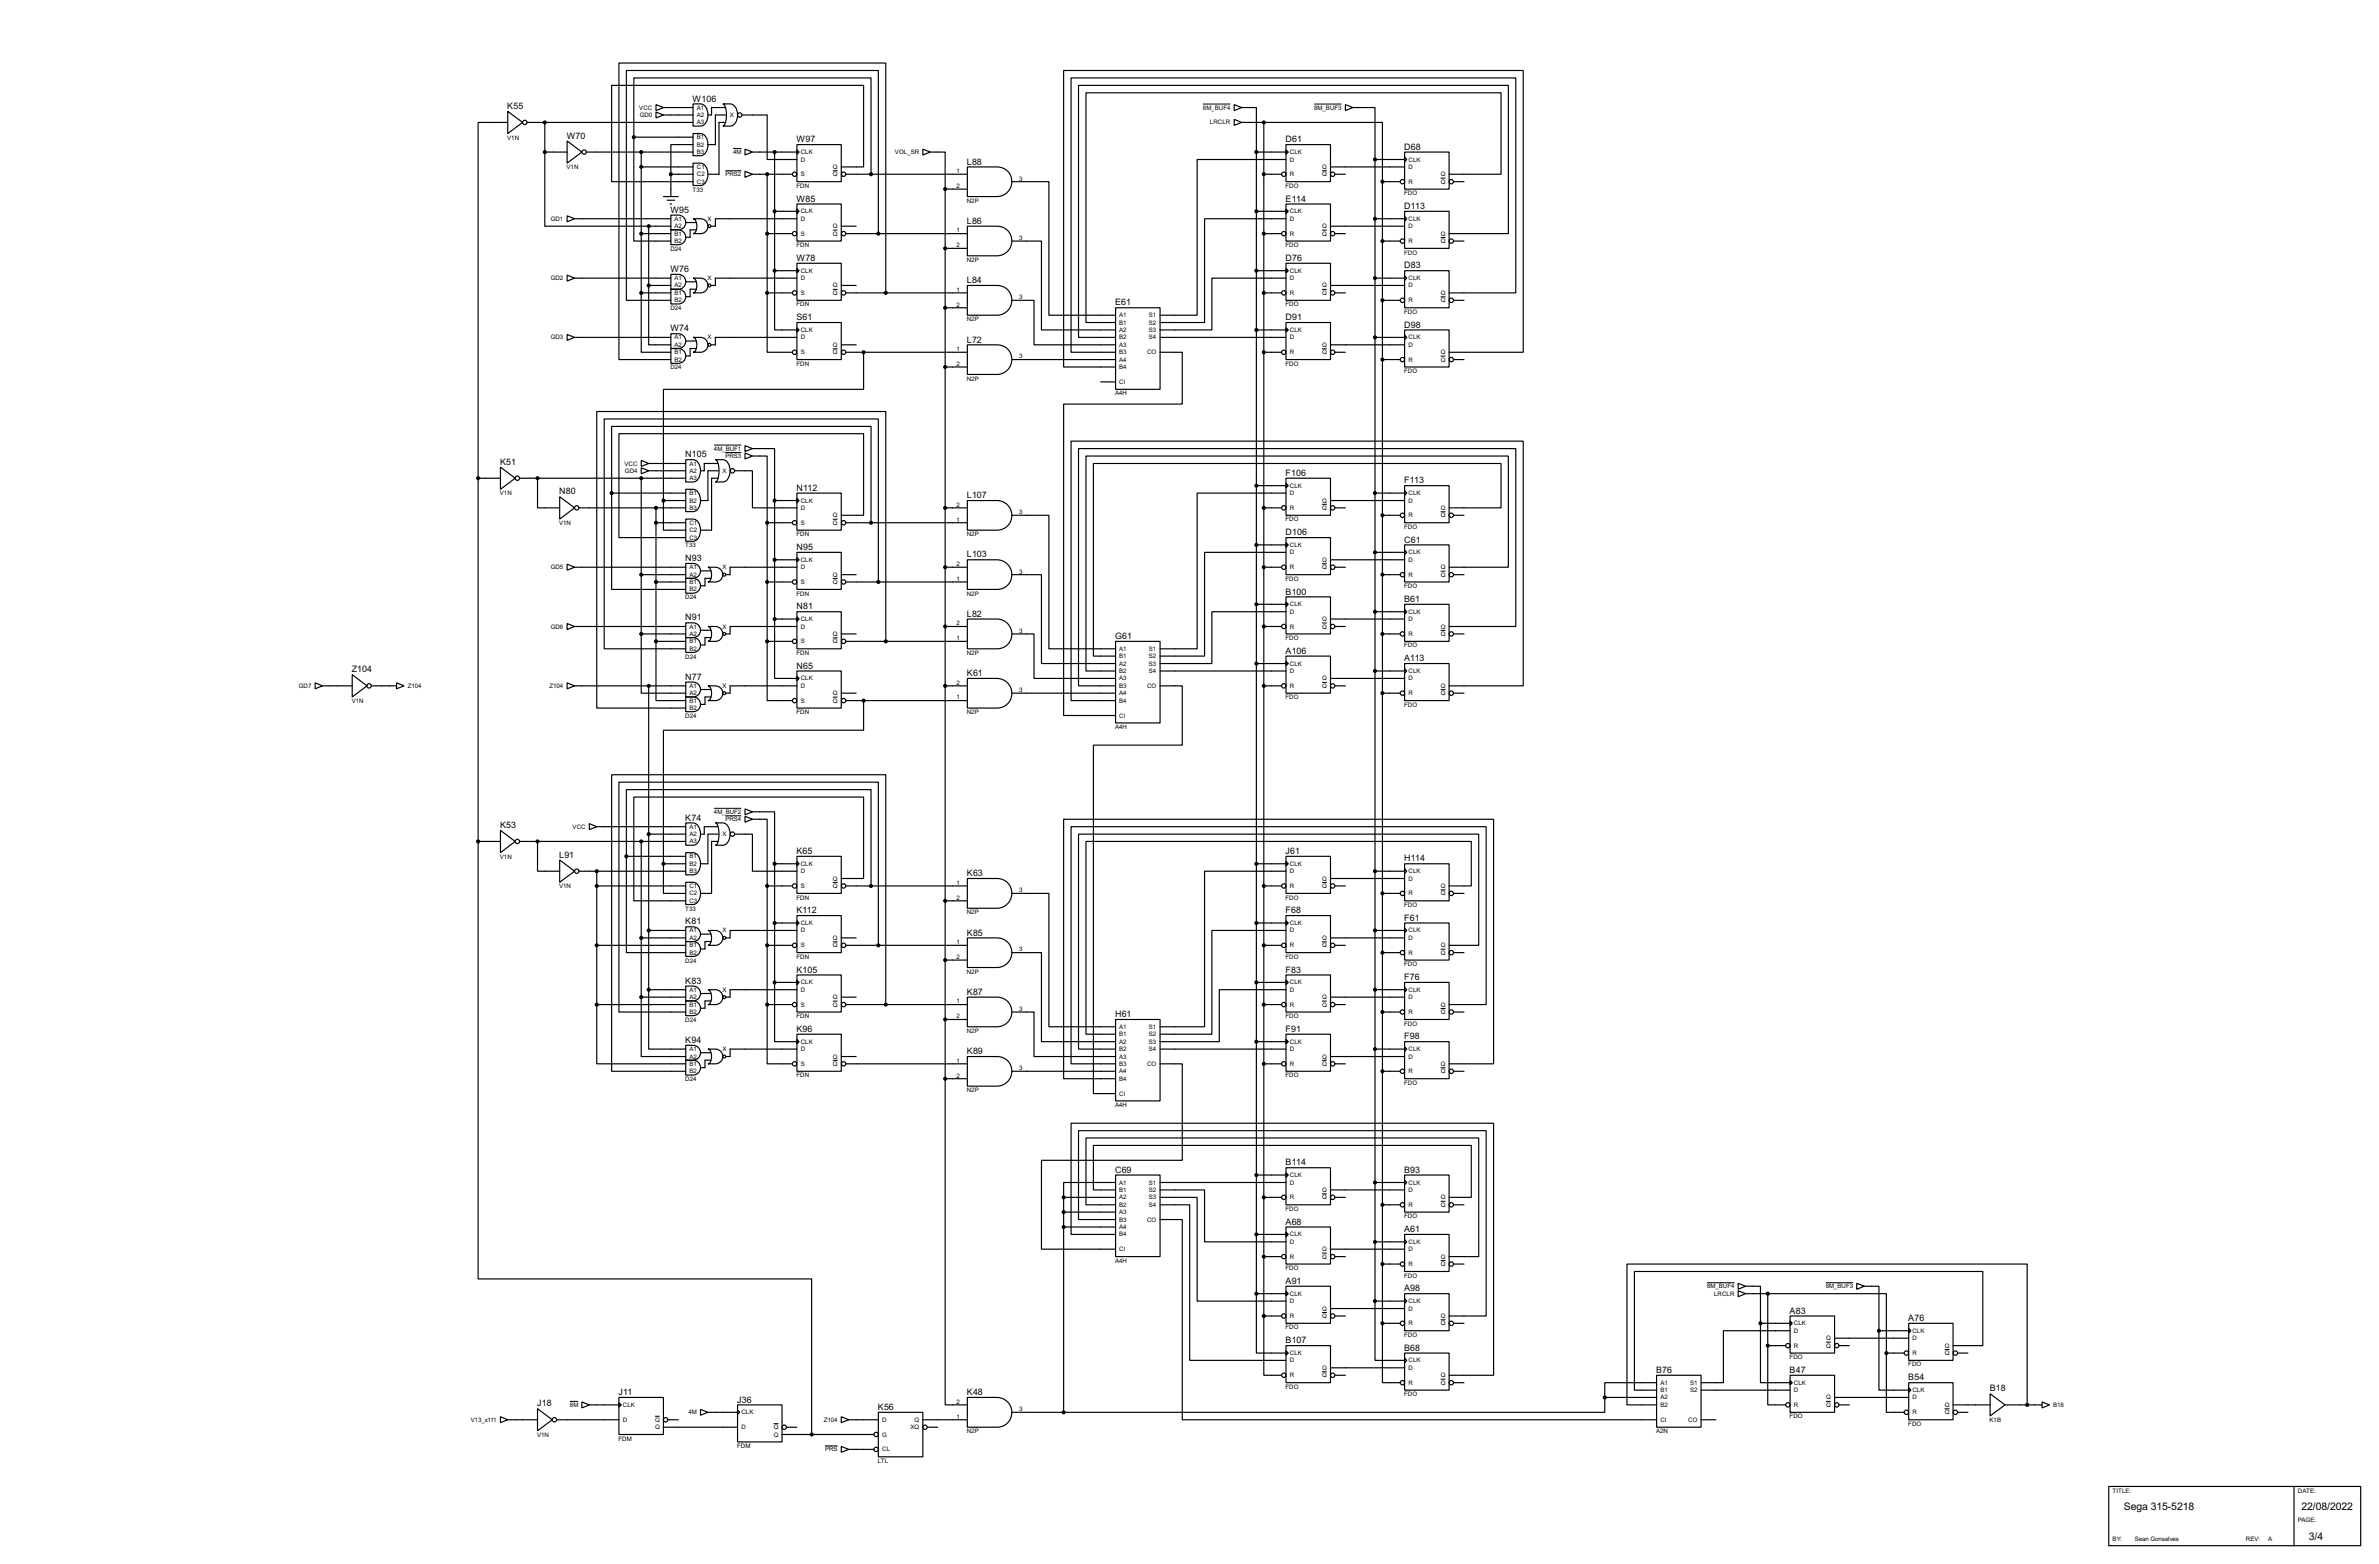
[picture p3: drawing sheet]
<svg xmlns="http://www.w3.org/2000/svg" width="815mm" height="536mm" viewBox="0 0 815 536" stroke-linecap="round" stroke-linejoin="round" font-family="sans-serif">
<defs><g id="words">
<g font-size="4">
<text x="727.8" y="517.5">Sega 315-5218</text>
<text x="788.7" y="517.5">22/08/2022</text>
<text x="791.3" y="527.6">3/4</text>
</g>
<g font-size="3.4">
<text x="237.4" y="34.8">W106</text>
<text x="173.9" y="37.4">K55</text>
<text x="194.2" y="47.5">W70</text>
<text x="273" y="48.7">W97</text>
<text x="440.6" y="48.7">D61</text>
<text x="481.2" y="51.3">D68</text>
<text x="331.4" y="56.4">L88</text>
<text x="273" y="69.1">W85</text>
<text x="440.6" y="69.1">E114</text>
<text x="481.2" y="71.6">D113</text>
<text x="229.8" y="72.9">W95</text>
<text x="331.4" y="76.7">L86</text>
<text x="273" y="89.4">W78</text>
<text x="440.6" y="89.4">D76</text>
<text x="229.8" y="93.2">W76</text>
<text x="481.2" y="92">D83</text>
<text x="331.4" y="97">L84</text>
<text x="382.2" y="104.7">E61</text>
<text x="229.8" y="113.6">W74</text>
<text x="273" y="109.7">S61</text>
<text x="440.6" y="109.7">D91</text>
<text x="481.2" y="112.2">D98</text>
<text x="331.4" y="117.4">L72</text>
<text x="171.4" y="159.3">K51</text>
<text x="234.9" y="156.7">N105</text>
<text x="440.6" y="163">F106</text>
<text x="481.2" y="165.6">F113</text>
<text x="191.7" y="169.4">N80</text>
<text x="273" y="168.2">N112</text>
<text x="331.4" y="170.7">L107</text>
<text x="440.6" y="183.4">D106</text>
<text x="481.2" y="185.9">C61</text>
<text x="273" y="188.5">N95</text>
<text x="331.4" y="191">L103</text>
<text x="234.9" y="192.3">N93</text>
<text x="440.6" y="203.7">B100</text>
<text x="273" y="208.8">N81</text>
<text x="481.2" y="206.3">B61</text>
<text x="234.9" y="212.6">N91</text>
<text x="331.4" y="211.3">L82</text>
<text x="382.2" y="219">G61</text>
<text x="440.6" y="224">A106</text>
<text x="481.2" y="226.6">A113</text>
<text x="120.6" y="230.4">Z104</text>
<text x="234.9" y="232.9">N77</text>
<text x="273" y="229.1">N65</text>
<text x="331.4" y="231.7">K61</text>
<text x="234.9" y="281.2">K74</text>
<text x="171.4" y="283.7">K53</text>
<text x="191.7" y="293.9">L91</text>
<text x="273" y="292.6">K65</text>
<text x="440.6" y="292.6">J61</text>
<text x="481.2" y="295.2">H114</text>
<text x="331.4" y="300.2">K63</text>
<text x="234.9" y="316.8">K81</text>
<text x="273" y="312.9">K112</text>
<text x="440.6" y="312.9">F68</text>
<text x="481.2" y="315.5">F61</text>
<text x="331.4" y="320.6">K85</text>
<text x="273" y="333.3">K105</text>
<text x="440.6" y="333.3">F83</text>
<text x="481.2" y="335.8">F76</text>
<text x="234.9" y="337.1">K83</text>
<text x="331.4" y="340.9">K87</text>
<text x="273" y="353.6">K96</text>
<text x="382.2" y="348.5">H61</text>
<text x="440.6" y="353.6">F91</text>
<text x="234.9" y="357.4">K94</text>
<text x="481.2" y="356.1">F98</text>
<text x="331.4" y="361.2">K89</text>
<text x="382.2" y="401.8">C69</text>
<text x="440.6" y="399.3">B114</text>
<text x="481.2" y="401.8">B93</text>
<text x="440.6" y="419.6">A68</text>
<text x="481.2" y="422.2">A61</text>
<text x="440.6" y="439.9">A91</text>
<text x="481.2" y="442.5">A98</text>
<text x="613.3" y="450.1">A83</text>
<text x="654" y="452.6">A76</text>
<text x="440.6" y="460.3">B107</text>
<text x="481.2" y="462.8">B68</text>
<text x="567.6" y="470.4">B76</text>
<text x="613.3" y="470.4">B47</text>
<text x="654" y="473">B54</text>
<text x="212" y="478">J11</text>
<text x="331.4" y="478">K48</text>
<text x="681.9" y="476.8">B18</text>
<text x="184.1" y="481.9">J18</text>
<text x="252.6" y="480.6">J36</text>
<text x="300.9" y="483.1">K56</text>
</g>
<g font-size="2.4">
<text x="219.1" y="37.5">VCC</text>
<text x="219.2" y="40.1">GD0</text>
<text x="238.8" y="37.5">A1</text>
<text x="238.8" y="40.1">A2</text>
<text x="250.1" y="40.1">X</text>
<text x="412.3" y="37.5">8M_BUF4</text>
<text x="450.4" y="37.5">8M_BUF3</text>
<text x="173.8" y="47.9">V1N</text>
<text x="238.8" y="42.7">A3</text>
<text x="238.8" y="47.7">B1</text>
<text x="414.6" y="42.7">LRCLR</text>
<text x="238.8" y="50.2">B2</text>
<text x="238.8" y="52.8">B3</text>
<text x="251.2" y="52.8">4M</text>
<text x="274.4" y="52.8">CLK</text>
<text x="306.7" y="52.8">VOL_SR</text>
<text x="442" y="52.8">CLK</text>
<text x="194.2" y="58">V1N</text>
<text x="238.8" y="57.9">C1</text>
<text x="274.4" y="55.4">D</text>
<text x="285.4" y="57.9">Q</text>
<text x="327.8" y="59.3">1</text>
<text x="442" y="55.4">D</text>
<text x="453.1" y="57.9">Q</text>
<text x="482.7" y="55.4">CLK</text>
<text x="482.7" y="57.9">D</text>
<text x="237.3" y="65.6">T33</text>
<text x="238.8" y="60.4">C2</text>
<text x="238.8" y="62.9">C3</text>
<text x="248.6" y="60.4">PRS2</text>
<text x="272.9" y="64.3">FDN</text>
<text x="274.4" y="60.4">S</text>
<text x="285.4" y="60.4">Q</text>
<text x="327.8" y="64.4">2</text>
<text x="349.3" y="61.9">3</text>
<text x="440.5" y="64.3">FDO</text>
<text x="442" y="60.4">R</text>
<text x="453.1" y="60.4">Q</text>
<text x="482.7" y="62.9">R</text>
<text x="493.7" y="60.4">Q</text>
<text x="493.7" y="62.9">Q</text>
<text x="331.3" y="69.5">N2P</text>
<text x="481.2" y="66.9">FDO</text>
<text x="188.7" y="75.6">GD1</text>
<text x="231.2" y="75.6">A1</text>
<text x="242.5" y="75.6">X</text>
<text x="274.4" y="73.1">CLK</text>
<text x="274.4" y="75.6">D</text>
<text x="442" y="73.1">CLK</text>
<text x="442" y="75.6">D</text>
<text x="482.7" y="75.6">CLK</text>
<text x="231.2" y="80.8">B1</text>
<text x="231.2" y="83.3">B2</text>
<text x="231.2" y="78.2">A2</text>
<text x="274.4" y="80.8">S</text>
<text x="285.4" y="78.2">Q</text>
<text x="285.4" y="80.8">Q</text>
<text x="327.8" y="79.7">1</text>
<text x="349.3" y="82.2">3</text>
<text x="442" y="80.8">R</text>
<text x="453.1" y="78.2">Q</text>
<text x="453.1" y="80.8">Q</text>
<text x="482.7" y="78.2">D</text>
<text x="482.7" y="83.3">R</text>
<text x="493.7" y="80.8">Q</text>
<text x="493.7" y="83.3">Q</text>
<text x="229.7" y="86">D24</text>
<text x="272.9" y="84.7">FDN</text>
<text x="327.8" y="84.7">2</text>
<text x="331.3" y="89.7">N2P</text>
<text x="440.5" y="84.7">FDO</text>
<text x="481.2" y="87.2">FDO</text>
<text x="188.7" y="96">GD2</text>
<text x="231.2" y="96">A1</text>
<text x="242.5" y="96">X</text>
<text x="274.4" y="93.5">CLK</text>
<text x="274.4" y="96">D</text>
<text x="442" y="93.5">CLK</text>
<text x="442" y="96">D</text>
<text x="482.7" y="96">CLK</text>
<text x="231.2" y="101">B1</text>
<text x="231.2" y="98.5">A2</text>
<text x="274.4" y="101">S</text>
<text x="285.4" y="98.5">Q</text>
<text x="285.4" y="101">Q</text>
<text x="327.8" y="100">1</text>
<text x="442" y="101">R</text>
<text x="453.1" y="98.5">Q</text>
<text x="453.1" y="101">Q</text>
<text x="482.7" y="98.5">D</text>
<text x="493.7" y="101">Q</text>
<text x="229.7" y="106.3">D24</text>
<text x="231.2" y="103.6">B2</text>
<text x="272.9" y="105">FDN</text>
<text x="327.8" y="105.1">2</text>
<text x="349.3" y="102.5">3</text>
<text x="440.5" y="105">FDO</text>
<text x="481.2" y="107.6">FDO</text>
<text x="482.7" y="103.6">R</text>
<text x="493.7" y="103.6">Q</text>
<text x="274.4" y="113.7">CLK</text>
<text x="331.3" y="110.1">N2P</text>
<text x="383.6" y="108.7">A1</text>
<text x="383.6" y="113.7">A2</text>
<text x="383.6" y="111.2">B1</text>
<text x="393.7" y="113.7">S3</text>
<text x="393.7" y="111.2">S2</text>
<text x="393.7" y="108.7">S1</text>
<text x="442" y="113.7">CLK</text>
<text x="188.7" y="116.3">GD3</text>
<text x="231.2" y="116.3">A1</text>
<text x="231.2" y="118.9">A2</text>
<text x="242.5" y="116.3">X</text>
<text x="274.4" y="116.3">D</text>
<text x="285.4" y="118.9">Q</text>
<text x="383.6" y="116.3">B2</text>
<text x="383.6" y="118.9">A3</text>
<text x="393.7" y="116.3">S4</text>
<text x="442" y="116.3">D</text>
<text x="453.1" y="118.9">Q</text>
<text x="482.7" y="116.3">CLK</text>
<text x="482.7" y="118.9">D</text>
<text x="231.2" y="121.4">B1</text>
<text x="231.2" y="123.9">B2</text>
<text x="272.9" y="125.3">FDN</text>
<text x="274.4" y="121.4">S</text>
<text x="285.4" y="121.4">Q</text>
<text x="327.8" y="120.3">1</text>
<text x="327.8" y="125.4">2</text>
<text x="349.3" y="122.8">3</text>
<text x="383.6" y="123.9">A4</text>
<text x="383.6" y="121.4">B3</text>
<text x="393.1" y="121.4">CO</text>
<text x="440.5" y="125.3">FDO</text>
<text x="442" y="121.4">R</text>
<text x="453.1" y="121.4">Q</text>
<text x="482.7" y="123.9">R</text>
<text x="493.7" y="121.4">Q</text>
<text x="493.7" y="123.9">Q</text>
<text x="229.7" y="126.6">D24</text>
<text x="331.3" y="130.4">N2P</text>
<text x="383.6" y="126.4">B4</text>
<text x="383.6" y="131.6">CI</text>
<text x="481.2" y="127.8">FDO</text>
<text x="382.1" y="135.5">A4H</text>
<text x="244.7" y="154.4">4M_BUF1</text>
<text x="214" y="159.5">VCC</text>
<text x="236.3" y="159.5">A1</text>
<text x="248.6" y="157">PRS3</text>
<text x="214.1" y="162">GD4</text>
<text x="236.3" y="162">A2</text>
<text x="236.3" y="164.5">A3</text>
<text x="247.6" y="162">X</text>
<text x="442" y="167.1">CLK</text>
<text x="171.3" y="169.8">V1N</text>
<text x="236.3" y="169.7">B1</text>
<text x="236.3" y="172.2">B2</text>
<text x="274.4" y="172.2">CLK</text>
<text x="327.8" y="173.6">2</text>
<text x="442" y="169.7">D</text>
<text x="453.1" y="172.2">Q</text>
<text x="482.7" y="169.7">CLK</text>
<text x="482.7" y="172.2">D</text>
<text x="191.6" y="179.9">V1N</text>
<text x="236.3" y="174.7">B3</text>
<text x="236.3" y="179.8">C1</text>
<text x="274.4" y="174.7">D</text>
<text x="274.4" y="179.8">S</text>
<text x="285.4" y="177.3">Q</text>
<text x="285.4" y="179.8">Q</text>
<text x="327.8" y="178.7">1</text>
<text x="349.3" y="176.2">3</text>
<text x="440.5" y="178.7">FDO</text>
<text x="442" y="174.7">R</text>
<text x="453.1" y="174.7">Q</text>
<text x="482.7" y="177.3">R</text>
<text x="493.7" y="174.7">Q</text>
<text x="493.7" y="177.3">Q</text>
<text x="236.3" y="182.4">C2</text>
<text x="236.3" y="184.9">C3</text>
<text x="272.9" y="183.8">FDN</text>
<text x="331.3" y="183.8">N2P</text>
<text x="481.2" y="181.2">FDO</text>
<text x="234.8" y="187.6">T33</text>
<text x="442" y="187.4">CLK</text>
<text x="442" y="190">D</text>
<text x="482.7" y="190">CLK</text>
<text x="188.7" y="195.1">GD5</text>
<text x="236.3" y="195.1">A1</text>
<text x="236.3" y="197.6">A2</text>
<text x="247.6" y="195.1">X</text>
<text x="274.4" y="192.5">CLK</text>
<text x="274.4" y="195.1">D</text>
<text x="285.4" y="197.6">Q</text>
<text x="327.8" y="194">2</text>
<text x="349.3" y="196.5">3</text>
<text x="442" y="195.1">R</text>
<text x="453.1" y="192.5">Q</text>
<text x="453.1" y="195.1">Q</text>
<text x="482.7" y="192.5">D</text>
<text x="482.7" y="197.6">R</text>
<text x="493.7" y="195.1">Q</text>
<text x="493.7" y="197.6">Q</text>
<text x="236.3" y="200.1">B1</text>
<text x="236.3" y="202.7">B2</text>
<text x="274.4" y="200.1">S</text>
<text x="285.4" y="200.1">Q</text>
<text x="327.8" y="199">1</text>
<text x="440.5" y="199">FDO</text>
<text x="481.2" y="201.5">FDO</text>
<text x="234.8" y="205.4">D24</text>
<text x="272.9" y="204.1">FDN</text>
<text x="331.3" y="204.1">N2P</text>
<text x="442" y="207.8">CLK</text>
<text x="188.7" y="215.4">GD6</text>
<text x="236.3" y="215.4">A1</text>
<text x="247.6" y="215.4">X</text>
<text x="274.4" y="212.8">CLK</text>
<text x="274.4" y="215.4">D</text>
<text x="327.8" y="214.3">2</text>
<text x="442" y="210.3">D</text>
<text x="442" y="215.4">R</text>
<text x="453.1" y="212.8">Q</text>
<text x="453.1" y="215.4">Q</text>
<text x="482.7" y="210.3">CLK</text>
<text x="482.7" y="212.8">D</text>
<text x="493.7" y="215.4">Q</text>
<text x="236.3" y="220.5">B1</text>
<text x="236.3" y="217.9">A2</text>
<text x="274.4" y="220.5">S</text>
<text x="285.4" y="217.9">Q</text>
<text x="285.4" y="220.5">Q</text>
<text x="327.8" y="219.4">1</text>
<text x="349.3" y="216.8">3</text>
<text x="440.5" y="219.3">FDO</text>
<text x="481.2" y="221.9">FDO</text>
<text x="482.7" y="217.9">R</text>
<text x="493.7" y="217.9">Q</text>
<text x="234.8" y="225.7">D24</text>
<text x="236.3" y="223">B2</text>
<text x="272.9" y="224.4">FDN</text>
<text x="331.3" y="224.4">N2P</text>
<text x="383.6" y="223">A1</text>
<text x="383.6" y="225.5">B1</text>
<text x="393.7" y="225.5">S2</text>
<text x="393.7" y="223">S1</text>
<text x="274.4" y="233.2">CLK</text>
<text x="383.6" y="228.1">A2</text>
<text x="383.6" y="230.6">B2</text>
<text x="383.6" y="233.2">A3</text>
<text x="393.7" y="230.6">S4</text>
<text x="393.7" y="228.1">S3</text>
<text x="442" y="228.1">CLK</text>
<text x="442" y="230.6">D</text>
<text x="453.1" y="233.2">Q</text>
<text x="482.7" y="230.6">CLK</text>
<text x="482.7" y="233.2">D</text>
<text x="102.4" y="235.7">GD7</text>
<text x="139.8" y="235.7">Z104</text>
<text x="188.3" y="235.7">Z104</text>
<text x="236.3" y="235.7">A1</text>
<text x="236.3" y="238.2">A2</text>
<text x="247.6" y="235.7">X</text>
<text x="274.4" y="235.7">D</text>
<text x="285.4" y="238.2">Q</text>
<text x="327.8" y="239.7">1</text>
<text x="327.8" y="234.6">2</text>
<text x="349.3" y="237.1">3</text>
<text x="383.6" y="238.2">A4</text>
<text x="383.6" y="235.7">B3</text>
<text x="393.1" y="235.7">CO</text>
<text x="440.5" y="239.6">FDO</text>
<text x="442" y="235.7">R</text>
<text x="453.1" y="235.7">Q</text>
<text x="482.7" y="238.2">R</text>
<text x="493.7" y="235.7">Q</text>
<text x="493.7" y="238.2">Q</text>
<text x="120.5" y="240.9">V1N</text>
<text x="234.8" y="246">D24</text>
<text x="236.3" y="240.8">B1</text>
<text x="236.3" y="243.3">B2</text>
<text x="272.9" y="244.7">FDN</text>
<text x="274.4" y="240.8">S</text>
<text x="285.4" y="240.8">Q</text>
<text x="331.3" y="244.7">N2P</text>
<text x="383.6" y="240.8">B4</text>
<text x="383.6" y="245.9">CI</text>
<text x="481.2" y="242.2">FDO</text>
<text x="382.1" y="249.8">A4H</text>
<text x="244.7" y="278.9">4M_BUF2</text>
<text x="248.6" y="281.4">PRS4</text>
<text x="196.2" y="284">VCC</text>
<text x="236.3" y="284">A1</text>
<text x="236.3" y="286.5">A2</text>
<text x="247.6" y="286.5">X</text>
<text x="236.3" y="289">A3</text>
<text x="171.3" y="294.3">V1N</text>
<text x="236.3" y="294.1">B1</text>
<text x="236.3" y="296.7">B2</text>
<text x="236.3" y="299.2">B3</text>
<text x="274.4" y="296.7">CLK</text>
<text x="274.4" y="299.2">D</text>
<text x="442" y="296.7">CLK</text>
<text x="442" y="299.2">D</text>
<text x="482.7" y="299.2">CLK</text>
<text x="191.6" y="304.4">V1N</text>
<text x="236.3" y="304.3">C1</text>
<text x="274.4" y="304.3">S</text>
<text x="285.4" y="301.7">Q</text>
<text x="285.4" y="304.3">Q</text>
<text x="327.8" y="303.2">1</text>
<text x="349.3" y="305.7">3</text>
<text x="442" y="304.3">R</text>
<text x="453.1" y="301.7">Q</text>
<text x="453.1" y="304.3">Q</text>
<text x="482.7" y="301.7">D</text>
<text x="493.7" y="304.3">Q</text>
<text x="236.3" y="306.8">C2</text>
<text x="236.3" y="309.4">C3</text>
<text x="272.9" y="308.2">FDN</text>
<text x="327.8" y="308.3">2</text>
<text x="440.5" y="308.2">FDO</text>
<text x="481.2" y="310.8">FDO</text>
<text x="482.7" y="306.8">R</text>
<text x="493.7" y="306.8">Q</text>
<text x="234.8" y="312">T33</text>
<text x="274.4" y="317">CLK</text>
<text x="331.3" y="313.3">N2P</text>
<text x="442" y="317">CLK</text>
<text x="236.3" y="319.5">A1</text>
<text x="236.3" y="322.1">A2</text>
<text x="247.6" y="319.5">X</text>
<text x="274.4" y="319.5">D</text>
<text x="285.4" y="322.1">Q</text>
<text x="327.8" y="323.5">1</text>
<text x="442" y="319.5">D</text>
<text x="453.1" y="322.1">Q</text>
<text x="482.7" y="319.5">CLK</text>
<text x="482.7" y="322.1">D</text>
<text x="234.8" y="329.8">D24</text>
<text x="236.3" y="324.6">B1</text>
<text x="236.3" y="327.1">B2</text>
<text x="272.9" y="328.5">FDN</text>
<text x="274.4" y="324.6">S</text>
<text x="285.4" y="324.6">Q</text>
<text x="327.8" y="328.6">2</text>
<text x="349.3" y="326">3</text>
<text x="440.5" y="328.5">FDO</text>
<text x="442" y="324.6">R</text>
<text x="453.1" y="324.6">Q</text>
<text x="482.7" y="327.1">R</text>
<text x="493.7" y="324.6">Q</text>
<text x="493.7" y="327.1">Q</text>
<text x="331.3" y="333.6">N2P</text>
<text x="481.2" y="331.1">FDO</text>
<text x="236.3" y="339.8">A1</text>
<text x="247.6" y="339.8">X</text>
<text x="274.4" y="337.3">CLK</text>
<text x="274.4" y="339.8">D</text>
<text x="442" y="337.3">CLK</text>
<text x="442" y="339.8">D</text>
<text x="482.7" y="339.8">CLK</text>
<text x="236.3" y="344.9">B1</text>
<text x="236.3" y="347.5">B2</text>
<text x="236.3" y="342.4">A2</text>
<text x="274.4" y="344.9">S</text>
<text x="285.4" y="342.4">Q</text>
<text x="285.4" y="344.9">Q</text>
<text x="327.8" y="343.8">1</text>
<text x="349.3" y="346.4">3</text>
<text x="442" y="344.9">R</text>
<text x="453.1" y="342.4">Q</text>
<text x="453.1" y="344.9">Q</text>
<text x="482.7" y="342.4">D</text>
<text x="482.7" y="347.5">R</text>
<text x="493.7" y="344.9">Q</text>
<text x="493.7" y="347.5">Q</text>
<text x="234.8" y="350.1">D24</text>
<text x="272.9" y="348.9">FDN</text>
<text x="327.8" y="348.9">2</text>
<text x="331.3" y="353.9">N2P</text>
<text x="383.6" y="352.5">A1</text>
<text x="393.7" y="352.5">S1</text>
<text x="440.5" y="348.9">FDO</text>
<text x="481.2" y="351.4">FDO</text>
<text x="274.4" y="357.6">CLK</text>
<text x="383.6" y="357.6">A2</text>
<text x="383.6" y="355.1">B1</text>
<text x="393.7" y="357.6">S3</text>
<text x="393.7" y="355.1">S2</text>
<text x="442" y="357.6">CLK</text>
<text x="236.3" y="360.2">A1</text>
<text x="236.3" y="365.2">B1</text>
<text x="236.3" y="362.7">A2</text>
<text x="247.6" y="360.2">X</text>
<text x="274.4" y="360.2">D</text>
<text x="274.4" y="365.2">S</text>
<text x="285.4" y="362.7">Q</text>
<text x="285.4" y="365.2">Q</text>
<text x="327.8" y="364.1">1</text>
<text x="383.6" y="360.2">B2</text>
<text x="383.6" y="362.7">A3</text>
<text x="383.6" y="365.2">B3</text>
<text x="393.1" y="365.2">CO</text>
<text x="393.7" y="360.2">S4</text>
<text x="442" y="360.2">D</text>
<text x="442" y="365.2">R</text>
<text x="453.1" y="362.7">Q</text>
<text x="453.1" y="365.2">Q</text>
<text x="482.7" y="360.2">CLK</text>
<text x="482.7" y="362.7">D</text>
<text x="493.7" y="365.2">Q</text>
<text x="234.8" y="370.4">D24</text>
<text x="236.3" y="367.8">B2</text>
<text x="272.9" y="369.2">FDN</text>
<text x="327.8" y="369.2">2</text>
<text x="349.3" y="366.7">3</text>
<text x="383.6" y="367.8">A4</text>
<text x="383.6" y="370.3">B4</text>
<text x="440.5" y="369.2">FDO</text>
<text x="481.2" y="371.7">FDO</text>
<text x="482.7" y="367.8">R</text>
<text x="493.7" y="367.8">Q</text>
<text x="331.3" y="374.3">N2P</text>
<text x="383.6" y="375.4">CI</text>
<text x="382.1" y="379.3">A4H</text>
<text x="383.6" y="405.9">A1</text>
<text x="393.7" y="405.9">S1</text>
<text x="442" y="403.3">CLK</text>
<text x="442" y="405.9">D</text>
<text x="482.7" y="405.9">CLK</text>
<text x="383.6" y="411">A2</text>
<text x="383.6" y="408.4">B1</text>
<text x="383.6" y="413.5">B2</text>
<text x="393.7" y="413.5">S4</text>
<text x="393.7" y="411">S3</text>
<text x="393.7" y="408.4">S2</text>
<text x="442" y="411">R</text>
<text x="453.1" y="408.4">Q</text>
<text x="453.1" y="411">Q</text>
<text x="482.7" y="408.4">D</text>
<text x="482.7" y="413.5">R</text>
<text x="493.7" y="411">Q</text>
<text x="493.7" y="413.5">Q</text>
<text x="383.6" y="416">A3</text>
<text x="383.6" y="418.6">B3</text>
<text x="393.1" y="418.6">CO</text>
<text x="440.5" y="414.9">FDO</text>
<text x="481.2" y="417.4">FDO</text>
<text x="383.6" y="421.1">A4</text>
<text x="383.6" y="423.7">B4</text>
<text x="442" y="423.7">CLK</text>
<text x="383.6" y="428.7">CI</text>
<text x="442" y="426.2">D</text>
<text x="442" y="431.3">R</text>
<text x="453.1" y="428.7">Q</text>
<text x="453.1" y="431.3">Q</text>
<text x="482.7" y="426.2">CLK</text>
<text x="482.7" y="428.7">D</text>
<text x="493.7" y="431.3">Q</text>
<text x="382.1" y="432.7">A4H</text>
<text x="440.5" y="435.2">FDO</text>
<text x="481.2" y="437.8">FDO</text>
<text x="482.7" y="433.8">R</text>
<text x="493.7" y="433.8">Q</text>
<text x="442" y="444">CLK</text>
<text x="585" y="441.4">8M_BUF4</text>
<text x="587.4" y="444">LRCLR</text>
<text x="625.7" y="441.4">8M_BUF3</text>
<text x="442" y="446.5">D</text>
<text x="453.1" y="449.1">Q</text>
<text x="482.7" y="446.5">CLK</text>
<text x="482.7" y="449.1">D</text>
<text x="440.5" y="455.5">FDO</text>
<text x="442" y="451.6">R</text>
<text x="453.1" y="451.6">Q</text>
<text x="482.7" y="454.1">R</text>
<text x="493.7" y="451.6">Q</text>
<text x="493.7" y="454.1">Q</text>
<text x="614.7" y="454.1">CLK</text>
<text x="481.2" y="458.1">FDO</text>
<text x="614.7" y="456.7">D</text>
<text x="614.7" y="461.8">R</text>
<text x="625.8" y="459.2">Q</text>
<text x="625.8" y="461.8">Q</text>
<text x="655.4" y="456.7">CLK</text>
<text x="655.4" y="459.2">D</text>
<text x="666.4" y="461.8">Q</text>
<text x="442" y="464.3">CLK</text>
<text x="442" y="466.8">D</text>
<text x="482.7" y="466.8">CLK</text>
<text x="613.3" y="465.7">FDO</text>
<text x="655.4" y="464.3">R</text>
<text x="666.4" y="464.3">Q</text>
<text x="442" y="471.9">R</text>
<text x="453.1" y="469.4">Q</text>
<text x="453.1" y="471.9">Q</text>
<text x="482.7" y="469.4">D</text>
<text x="493.7" y="471.9">Q</text>
<text x="653.9" y="468.2">FDO</text>
<text x="440.5" y="475.9">FDO</text>
<text x="481.2" y="478.4">FDO</text>
<text x="482.7" y="474.5">R</text>
<text x="493.7" y="474.5">Q</text>
<text x="569" y="474.5">A1</text>
<text x="569" y="479.5">A2</text>
<text x="569" y="477">B1</text>
<text x="579.2" y="477">S2</text>
<text x="579.2" y="474.5">S1</text>
<text x="614.7" y="474.5">CLK</text>
<text x="614.7" y="477">D</text>
<text x="625.8" y="479.5">Q</text>
<text x="655.4" y="477">CLK</text>
<text x="655.4" y="479.5">D</text>
<text x="195.3" y="482.1">8M</text>
<text x="213.4" y="482.1">CLK</text>
<text x="236" y="484.6">4M</text>
<text x="254.1" y="484.6">CLK</text>
<text x="327.8" y="481">2</text>
<text x="349.3" y="483.5">3</text>
<text x="569" y="482.1">B2</text>
<text x="614.7" y="482.1">R</text>
<text x="625.8" y="482.1">Q</text>
<text x="655.4" y="484.6">R</text>
<text x="666.4" y="482.1">Q</text>
<text x="666.4" y="484.6">Q</text>
<text x="703.6" y="482.1">B18</text>
<text x="161.3" y="487.2">V13_x111</text>
<text x="213.4" y="487.2">D</text>
<text x="224.5" y="489.7">Q</text>
<text x="224.5" y="487.2">Q</text>
<text x="254.1" y="489.7">D</text>
<text x="265.1" y="489.7">Q</text>
<text x="282.3" y="487.2">Z104</text>
<text x="302.3" y="487.2">D</text>
<text x="312" y="489.7">XQ</text>
<text x="313.4" y="487.2">Q</text>
<text x="327.8" y="486.1">1</text>
<text x="331.3" y="491.1">N2P</text>
<text x="567.5" y="491.1">A2N</text>
<text x="569" y="487.2">CI</text>
<text x="578.5" y="487.2">CO</text>
<text x="613.3" y="486">FDO</text>
<text x="653.9" y="488.6">FDO</text>
<text x="681.8" y="487.3">K1B</text>
<text x="184" y="492.4">V1N</text>
<text x="211.9" y="493.6">FDM</text>
<text x="252.6" y="496.2">FDM</text>
<text x="265.1" y="492.2">Q</text>
<text x="282.7" y="497.3">PRS</text>
<text x="302.3" y="492.2">G</text>
<text x="302.3" y="497.3">CL</text>
<text x="300.8" y="501.3">LTL</text>
<text x="724" y="511.5">TITLE:</text>
<text x="787.5" y="511.5">DATE:</text>
<text x="787.5" y="521.6">PAGE:</text>
<text x="724" y="528">BY:</text>
<text x="731.6" y="528">Sean Gonsalves</text>
<text x="769.7" y="528">REV:</text>
<text x="777.3" y="528">A</text>
</g>
</g></defs>
<g fill="none" stroke="#000" stroke-width=".4">
<path d="M174 38.2l5.1 3.8-5.1 3.8zM224.8 35.9l2.6 1-2.6 1zM224.8 38.4l2.6 1-2.6 1zM227.4 36.9h10.1M227.4 39.4h10.1M237.5 35.6h2.6a3.9 3.9 0 0 1 2.3 5.3l-.5 1.2a2.21 2.21 0 0 1-1.8 1.1h-2.6zM247.7 35.6h2.5a3.9 3.9 0 0 1 2.4 5.3l-.6 1.2a2.21 2.21 0 0 1-1.8 1.1h-2.5a4.7 4.7 0 0 0 1.2-4.7l-.4-2.1zM248.5 36.9h-4.6v2.5h-1.3M248.7 39.4h-3.5v10.2h-2.6M254.3 39.4h8.6v15.3h10.2M423 35.9l2.5 1-2.5 1zM425.5 36.9h5.1v15.2"/>
<path d="M461.1 35.9l2.5 1-2.5 1zM463.6 36.9h7.6v17.8M174 42h-10.1v121.9M180.6 42h56.9M186.7 52.1v25.4h35.6M186.7 52.1h7.7M186.7 42v10.1M194.4 48.3l5 3.8-5 3.8zM201 52.1h36.5M217.2 47v35.6h12.7M217.2 47v-20.3h81.3v33M217.2 47h20.3"/>
<path d="M219.8 52.1v48.3M219.8 57.2h17.7M229.9 59.7h7.6M229.9 59.7v7.7M237.5 45.8h2.6a3.9 3.9 0 0 1 2.3 5.3l-.5 1.2a2.21 2.21 0 0 1-1.8 1.1h-2.6zM237.5 55.9h2.6a3.9 3.9 0 0 1 2.3 5.3l-.5 1.2a2.21 2.21 0 0 1-1.8 1.2h-2.6zM237.5 49.6h-7.6v10.1M248.7 42h-2.3v17.7h-3.8M255.3 51.1l2.6 1-2.6 1zM255.3 58.7l2.6 1-2.6 1.1zM257.9 52.1h15.2M257.9 59.7h13.7"/>
<path d="M262.9 59.7v40.7M265.5 52.1v40.7M273.1 49.6h15.2v12.7h-15.2zM273.1 51.4l.8 .7-.8 .8zM288.3 57.2h7.7v-27.9h-86.4v33h27.9M289.9 59.7h41.6M316.3 51.1l2.5 1-2.5 1zM318.8 52.1h5.1v12.7M331.5 57.2h10.2a5.1 5.1 0 0 1 5.1 5.1 5.1 5.1 0 0 1-5.1 5.1h-10.2zM423 40.9l2.5 1.1-2.5 1zM425.5 42h7.6M430.6 52.1h10.1"/>
<path d="M430.6 52.1v391.2M433.1 42h40.7v20.3M433.1 42v408.9M433.1 59.7h6.1M440.7 49.6h15.3v12.7h-15.3zM440.7 51.4l.8 .7-.8 .8zM440.7 54.7h-30.4v53.3h-12.7M456 57.2h25.4M457.5 59.7h3.6M471.2 54.7h10.2M471.2 54.7v391.1M481.4 52.1h15.2v12.7h-15.2z"/>
<path d="M481.4 53.9l.7 .8-.7 .7zM496.6 59.7h17.8v-27.9h-142.2v78.7h10.1M194.4 74l2.5 1-2.5 1zM196.9 75h33M222.3 77.5v20.3M222.3 77.5h7.6M227.4 67.4h5.1M228.7 68.6h2.5M229.7 69.9h.5M229.9 73.7a5.1 5.1 0 0 1 4.1 .5 2.52 2.52 0 0 1 .9 2.9 2.52 2.52 0 0 1-2.4 1.7h-2.6zM229.9 78.8a5 5 0 0 1 4.1 .5 2.55 2.55 0 0 1 .9 2.8 2.55 2.55 0 0 1-2.4 1.8h-2.6zM235 76.3h3.6"/>
<path d="M237.5 75a5.1 5.1 0 0 1 4.2 .5 2.56 2.56 0 0 1 .8 2.8 2.56 2.56 0 0 1-2.4 1.8h-2.6a3.1 3.1 0 0 0 .9-4.4zM238.6 78.8h-2.1v2.5h-1.5M265.5 72.4h7.6M273.1 69.9h15.2v12.7h-15.2zM273.1 71.7l.8 .7-.8 .8zM273.1 75h-27.9v2.5h-1.6M288.3 77.5h5.1M323.9 64.8v304.8M323.9 64.8h7.6M331.5 77.5h10.2a5.1 5.1 0 0 1 5.1 5.1 5.1 5.1 0 0 1-5.1 5.1h-10.2zM346.8 62.3h12.7v45.7h22.8M430.6 72.4h10.1"/>
<path d="M440.7 69.9h15.3v12.7h-15.3zM440.7 71.7l.8 .7-.8 .8zM440.7 75h-27.9v35.5h-15.2M456 77.5h25.4M471.2 75h10.2M473.8 62.3v391.1M473.8 62.3h6.1M481.4 72.4h15.2v12.7h-15.2zM481.4 74.2l.7 .8-.7 .7zM498.1 62.3h3.6M194.4 94.3l2.5 1-2.5 1zM196.9 95.3h33"/>
<path d="M219.8 80.1h10.1M222.3 97.8v20.4h7.6M222.3 97.8h7.6M229.9 94a5.1 5.1 0 0 1 4.1 .5 2.55 2.55 0 0 1 .9 2.9 2.55 2.55 0 0 1-2.4 1.7h-2.6zM229.9 99.1a5.1 5.1 0 0 1 4.1 .5 2.52 2.52 0 0 1 .9 2.9 2.52 2.52 0 0 1-2.4 1.7h-2.6zM235 96.6h3.6M237.5 95.3a5.2 5.2 0 0 1 4.2 .5 2.54 2.54 0 0 1 .8 2.9 2.54 2.54 0 0 1-2.4 1.7h-2.6a3.1 3.1 0 0 0 .9-4.4zM238.6 99.1h-2.1v2.6h-1.5M262.9 80.1h8.7M265.5 92.8v20.3h7.6M265.5 92.8h7.6M273.1 90.2h15.2v12.7h-15.2z"/>
<path d="M273.1 92l.8 .8-.8 .7zM273.1 95.3h-27.9v2.5h-1.6M288.3 97.8h5.1M289.9 80.1h41.6M301 80.1v-55.9h-86.3v78.7h15.2M323.9 85.1h7.6M331.5 97.8h10.2a5.1 5.1 0 0 1 5.1 5.1 5.1 5.1 0 0 1-5.1 5.1h-10.2zM346.8 82.6h10.1v30.5h25.4M430.6 92.8h10.1M433.1 80.1h6.1M440.7 90.2h15.3v12.7h-15.3zM440.7 92l.8 .8-.8 .7z"/>
<path d="M440.7 95.3h-25.4v17.8h-17.7M456 97.8h25.4M457.5 80.1h3.6M471.2 95.3h10.2M473.8 82.6h6.1M481.4 92.8h15.2v12.7h-15.2zM481.4 94.5l.7 .8-.7 .8zM496.6 80.1h20.3v-50.8h-147.3v86.3h12.7M498.1 82.6h3.6M194.4 114.6l2.5 1-2.5 1zM196.9 115.6h33M219.8 100.4v20.3h10.1"/>
<path d="M219.8 100.4h10.1M229.9 114.4a5.1 5.1 0 0 1 4.1 .5 2.53 2.53 0 0 1 .9 2.8 2.53 2.53 0 0 1-2.4 1.7h-2.6zM229.9 119.4a5.1 5.1 0 0 1 4.1 .5 2.55 2.55 0 0 1 .9 2.9 2.55 2.55 0 0 1-2.4 1.7h-2.6zM235 116.9h3.6M237.5 115.6a5.1 5.1 0 0 1 4.2 .5 2.57 2.57 0 0 1 .8 2.9 2.57 2.57 0 0 1-2.4 1.7h-2.6a3.1 3.1 0 0 0 .9-4.4zM238.6 119.4h-2.1v2.6h-1.5M262.9 100.4v20.3h8.7M262.9 100.4h8.7M273.1 110.5h15.2v12.7h-15.2zM273.1 112.3l.8 .8-.8 .7zM273.1 115.6h-27.9v2.6h-1.6M288.3 118.2h5.1"/>
<path d="M289.9 100.4h41.6M303.6 100.4v-78.8h-91.5v101.6h17.8M323.9 105.5h7.6M331.5 118.2h10.2a5.1 5.1 0 0 1 5.1 5 5.1 5.1 0 0 1-5.1 5.1h-10.2zM346.8 102.9h7.6v15.3h27.9M382.3 105.5h15.3v27.9h-15.3zM397.6 115.6h43.1M430.6 113.1h10.1M433.1 100.4h6.1M440.7 110.5h15.3v12.7h-15.3zM440.7 112.3l.8 .8-.8 .7zM456 118.2h25.4"/>
<path d="M457.5 100.4h3.6M471.2 115.6h10.2M473.8 102.9h6.1M481.4 113.1h15.2v12.7h-15.2zM481.4 114.9l.7 .7-.7 .8zM496.6 100.4h22.9v-73.7h-152.4v94h15.2M498.1 102.9h3.6M289.9 120.7h41.6M296 120.7v12.7h-68.6v38.1M323.9 125.8h7.6M346.8 123.2h35.5M377.2 130.9h5.1"/>
<path d="M397.6 120.7h7.6v17.8h-40.7v106.7h17.8M433.1 120.7h6.1M457.5 120.7h3.6M473.8 123.2h6.1M496.6 120.7h25.4v-96.5h-157.5v101.6h17.8M498.1 123.2h3.6M219.8 157.8l2.5 1-2.5 1zM222.3 158.8h12.7M235 157.5h2.5a3.9 3.9 0 0 1 2.4 5.3l-.6 1.2a2.21 2.21 0 0 1-1.8 1.2h-2.5zM245.2 157.5h2.5a3.9 3.9 0 0 1 2.3 5.3l-.5 1.2a2.17 2.17 0 0 1-1.8 1.2h-2.5a4.8 4.8 0 0 0 1.2-4.8l-.5-2.1zM245.9 158.8h-4.5v2.5h-1.3M255.3 152.7l2.6 1-2.6 1z"/>
<path d="M255.3 155.2l2.6 1.1-2.6 1zM257.9 153.7h7.6v17.8M257.9 156.3h5v22.8M163.9 163.9h7.6M163.9 163.9v124.4M171.5 160.1l5.1 3.8-5.1 3.8zM178.1 163.9h56.9M184.2 163.9v10.1h7.6M191.8 170.2l5.1 3.8-5.1 3.9zM198.4 174h36.6M209.6 169v33h25.4M209.6 169v-22.9h88.9v33"/>
<path d="M209.6 169h25.4M219.8 160.3l2.5 1-2.5 1.1zM219.8 163.9v53.3M222.3 161.3h12.7M224.8 179.1h10.2M224.8 174v45.8M227.4 171.5v10.2h7.6M227.4 171.5h7.6M235 167.7h2.5a3.9 3.9 0 0 1 2.4 5.3l-.6 1.2a2.22 2.22 0 0 1-1.8 1.1h-2.5zM235 177.9h2.5a3.9 3.9 0 0 1 2.4 5.3l-.6 1.2a2.21 2.21 0 0 1-1.8 1.1h-2.5zM246.2 161.3h-3.6v10.2h-2.5M246.2 163.9h-2.3v17.8h-3.8"/>
<path d="M251.8 161.3h6.1v12.7h15.2M262.9 179.1v40.7M262.9 179.1h8.7M265.5 171.5h7.6M265.5 171.5v40.6M273.1 169h15.2v12.7h-15.2zM273.1 170.7l.8 .8-.8 .8zM288.3 176.6h7.7v-28h-83.9v35.6h22.9M289.9 179.1h41.6M323.9 174h7.6M331.5 171.5h10.2a5.1 5.1 0 0 1 5.1 5.1 5.1 5.1 0 0 1-5.1 5.1h-10.2zM346.8 176.6h12.7v45.7h22.8"/>
<path d="M430.6 166.4h10.1M433.1 174h6.1M440.7 163.9h15.3v12.7h-15.3zM440.7 165.7l.8 .7-.8 .8zM440.7 169h-30.4v53.3h-12.7M456 171.5h25.4M457.5 174h3.6M471.2 169h10.2M473.8 176.6h6.1M481.4 166.4h15.2v12.7h-15.2zM481.4 168.2l.7 .8-.7 .7zM496.6 174h17.8v-15.2h-139.7v66h7.6"/>
<path d="M498.1 176.6h3.6M194.4 193.3l2.5 1.1-2.5 1zM196.9 194.4h38.1M219.8 196.9h15.2M224.8 199.4h10.2M235 193.1a5 5 0 0 1 4.1 .5 2.55 2.55 0 0 1 .8 2.9 2.55 2.55 0 0 1-2.4 1.7h-2.5zM235 198.2a5.1 5.1 0 0 1 4.1 .5 2.57 2.57 0 0 1 .8 2.8 2.57 2.57 0 0 1-2.4 1.8h-2.5zM240.1 195.6h3.5M242.6 194.4a5.1 5.1 0 0 1 4.1 .5 2.52 2.52 0 0 1 .9 2.8 2.52 2.52 0 0 1-2.4 1.7h-2.6a3.1 3.1 0 0 0 .9-4.3zM243.6 198.2h-2v2.5h-1.5M262.9 199.4h8.7M265.5 191.8h7.6"/>
<path d="M273.1 189.3h15.2v12.7h-15.2zM273.1 191.1l.8 .7-.8 .8zM273.1 194.4h-22.9v2.5h-1.5M288.3 196.9h5.1M289.9 199.4h41.6M301 199.4v-55.8h-93.9v78.7h27.9M323.9 194.4h7.6M331.5 191.8h10.2a5.1 5.1 0 0 1 5.1 5.1 5.1 5.1 0 0 1-5.1 5.1h-10.2zM346.8 196.9h10.1v30.5h25.4M430.6 186.7h10.1M433.1 194.4h6.1M440.7 184.2h15.3v12.7h-15.3z"/>
<path d="M440.7 186l.8 .7-.8 .8zM440.7 189.3h-27.9v35.5h-15.2M456 191.8h25.4M457.5 194.4h3.6M471.2 189.3h10.2M473.8 196.9h6.1M481.4 186.7h15.2v12.7h-15.2zM481.4 188.5l.7 .8-.7 .7zM496.6 194.4h20.3v-38.1h-144.7v73.6h10.1M498.1 196.9h3.6M194.4 213.7l2.5 1-2.5 1zM196.9 214.7h38.1"/>
<path d="M219.8 217.2v20.3h15.2M219.8 217.2h15.2M224.8 219.8v20.3h10.2M224.8 219.8h10.2M235 213.4a5.1 5.1 0 0 1 4.1 .5 2.53 2.53 0 0 1 .8 2.9 2.53 2.53 0 0 1-2.4 1.7h-2.5zM235 218.5a5 5 0 0 1 4.1 .5 2.55 2.55 0 0 1 .8 2.9 2.55 2.55 0 0 1-2.4 1.7h-2.5zM240.1 216h3.5M242.6 214.7a5.1 5.1 0 0 1 4.1 .5 2.55 2.55 0 0 1 .9 2.8 2.55 2.55 0 0 1-2.4 1.8h-2.6a3.2 3.2 0 0 0 .9-4.4zM243.6 218.5h-2v2.5h-1.5M262.9 219.8v20.3h8.7M262.9 219.8h8.7M265.5 212.1v20.4h7.6"/>
<path d="M265.5 212.1h7.6M273.1 209.6h15.2v12.7h-15.2zM273.1 211.4l.8 .7-.8 .8zM273.1 214.7h-22.9v2.5h-1.5M288.3 217.2h5.1M289.9 219.8h41.6M303.6 219.8v-78.8h-99.1v101.6h30.5M323.9 214.7h7.6M331.5 212.1h10.2a5.1 5.1 0 0 1 5.1 5.1 5.1 5.1 0 0 1-5.1 5.1h-10.2zM346.8 217.2h7.6v15.3h27.9M382.3 219.8h15.3v27.9h-15.3zM430.6 207.1h10.1"/>
<path d="M433.1 214.7h6.1M440.7 204.5h15.3v12.7h-15.3zM440.7 206.3l.8 .8-.8 .7zM440.7 209.6h-25.4v17.8h-17.7M456 212.1h25.4M457.5 214.7h3.6M471.2 209.6h10.2M473.8 217.2h6.1M481.4 207.1h15.2v12.7h-15.2zM481.4 208.8l.7 .8-.7 .8zM496.6 214.7h22.9v-61h-149.9v81.3h12.7M498.1 217.2h3.6"/>
<path d="M108 234l2.5 1-2.5 1zM110.5 235h10.2M120.7 231.2l5.1 3.8-5.1 3.8zM127.3 235h8.6M135.9 234l2.6 1-2.6 1zM194.4 234l2.5 1-2.5 1zM196.9 235h38.1M222.3 235v104.1M235 233.7a5.1 5.1 0 0 1 4.1 .5 2.56 2.56 0 0 1 .8 2.9 2.56 2.56 0 0 1-2.4 1.7h-2.5zM235 238.8a5.1 5.1 0 0 1 4.1 .5 2.53 2.53 0 0 1 .8 2.9 2.53 2.53 0 0 1-2.4 1.7h-2.5zM240.1 236.3h3.5M242.6 235a5.1 5.1 0 0 1 4.1 .5 2.53 2.53 0 0 1 .9 2.9 2.53 2.53 0 0 1-2.4 1.7h-2.6a3.1 3.1 0 0 0 .9-4.4z"/>
<path d="M243.6 238.8h-2v2.6h-1.5M273.1 229.9h15.2v12.7h-15.2zM273.1 231.7l.8 .8-.8 .7zM273.1 235h-22.9v2.5h-1.5M288.3 237.5h5.1M323.9 235h7.6M331.5 232.5h10.2a5.1 5.1 0 0 1 5.1 5 5.1 5.1 0 0 1-5.1 5.1h-10.2zM346.8 237.5h35.5M397.6 235h7.6v20.3h-30.5v119.4h7.6M397.6 229.9h43.1M430.6 227.4h10.1M433.1 235h6.1"/>
<path d="M440.7 224.8h15.3v12.7h-15.3zM440.7 226.6l.8 .8-.8 .7zM456 232.5h25.4M457.5 235h3.6M471.2 229.9h10.2M473.8 237.5h6.1M481.4 227.4h15.2v12.7h-15.2zM481.4 229.2l.7 .7-.7 .8zM496.6 235h25.4v-83.8h-154.9v88.9h15.2M498.1 237.5h3.6M289.9 240.1h41.6M296 240.1v10.1h-68.6v45.8"/>
<path d="M255.3 277.2l2.6 1-2.6 1zM255.3 279.7l2.6 1-2.6 1zM257.9 278.2h7.6v17.8M163.9 288.3v149.9h114.3v53.3M163.9 288.3h7.6M171.5 284.5l5.1 3.8-5.1 3.9zM178.1 288.3h56.9M184.2 288.3v10.2h7.6M191.8 294.7l5.1 3.8-5.1 3.8zM198.4 298.5h36.6M202 282.2l2.5 1.1-2.5 1zM204.5 298.5v45.7"/>
<path d="M204.5 283.3h30.5M214.7 293.4v33h20.3M214.7 293.4v-22.8h83.8v33M214.7 293.4h20.3M219.8 288.3v53.4M222.3 285.8h12.7M227.4 296v10.1h7.6M227.4 296h7.6M235 282h2.5a3.9 3.9 0 0 1 2.4 5.3l-.6 1.2a2.22 2.22 0 0 1-1.8 1.1h-2.5zM235 292.2h2.5a3.9 3.9 0 0 1 2.4 5.3l-.6 1.2a2.21 2.21 0 0 1-1.8 1.1h-2.5zM245.2 282h2.5a3.9 3.9 0 0 1 2.3 5.3l-.5 1.2a2.17 2.17 0 0 1-1.8 1.1h-2.5a4.8 4.8 0 0 0 1.2-4.7l-.5-2.1zM245.9 283.3h-4.5v2.5h-1.3"/>
<path d="M246.2 288.3h-2.3v17.8h-3.8M246.2 285.8h-3.6v10.2h-2.5M251.8 285.8h6.1v12.7h15.2M257.9 280.7h5v22.9M265.5 296h7.6M265.5 296v40.6M273.1 293.4h15.2v12.7h-15.2zM273.1 295.2l.8 .8-.8 .7zM430.6 296h10.1M440.7 293.4h15.3v12.7h-15.3zM440.7 295.2l.8 .8-.8 .7zM440.7 298.5h-27.9v53.3h-15.2"/>
<path d="M471.2 298.5h10.2M481.4 296h15.2v12.7h-15.2zM481.4 297.7l.7 .8-.7 .8zM204.5 303.6h30.5M222.3 318.8h12.7M235 317.6a5.1 5.1 0 0 1 4.1 .5 2.54 2.54 0 0 1 .8 2.8 2.54 2.54 0 0 1-2.4 1.7h-2.5zM235 302.3h2.5a3.9 3.9 0 0 1 2.4 5.3l-.6 1.2a2.21 2.21 0 0 1-1.8 1.1h-2.5zM242.6 318.8a5.1 5.1 0 0 1 4.1 .5 2.56 2.56 0 0 1 .9 2.9 2.56 2.56 0 0 1-2.4 1.7h-2.6a3.2 3.2 0 0 0 .9-4.4zM262.9 303.6h8.7M262.9 303.6v40.6M265.5 316.3h7.6M273.1 313.7h15.2v12.7h-15.2z"/>
<path d="M273.1 315.5l.8 .8-.8 .7zM273.1 318.8h-22.9v2.6h-1.5M288.3 301h7.7v-27.9h-78.8v35.6h17.8M289.9 303.6h41.6M323.9 308.7h7.6M331.5 301h10.2a5.1 5.1 0 0 1 5.1 5.1 5.1 5.1 0 0 1-5.1 5.1h-10.2zM346.8 306.1h12.7v45.7h22.8M430.6 316.3h10.1M433.1 303.6h6.1M440.7 313.7h15.3v12.7h-15.3zM440.7 315.5l.8 .8-.8 .7zM440.7 318.8h-25.4v35.6h-17.7"/>
<path d="M456 301h25.4M457.5 303.6h3.6M471.2 318.8h10.2M473.8 306.1h6.1M481.4 316.3h15.2v12.7h-15.2zM481.4 318.1l.7 .7-.7 .8zM496.6 303.6h7.6v-15.3h-132v66.1h10.1M498.1 306.1h3.6M204.5 323.9h30.5M219.8 321.4h15.2M222.3 339.1v20.4h12.7M222.3 339.1h12.7"/>
<path d="M235 322.6a5.1 5.1 0 0 1 4.1 .5 2.56 2.56 0 0 1 .8 2.9 2.56 2.56 0 0 1-2.4 1.7h-2.5zM235 337.9a5.1 5.1 0 0 1 4.1 .5 2.57 2.57 0 0 1 .8 2.8 2.57 2.57 0 0 1-2.4 1.8h-2.5zM240.1 320.1h3.5M242.6 339.1a5 5 0 0 1 4.1 .6 2.55 2.55 0 0 1 .9 2.8 2.55 2.55 0 0 1-2.4 1.7h-2.6a3.2 3.2 0 0 0 .9-4.3zM243.6 322.6h-2v2.6h-1.5M262.9 323.9h8.7M265.5 336.6v20.3h7.6M265.5 336.6h7.6M273.1 334.1h15.2v12.7h-15.2zM273.1 335.8l.8 .8-.8 .8zM273.1 339.1h-22.9v2.6h-1.5M288.3 321.4h5.1"/>
<path d="M289.9 323.9h41.6M301 323.9v-55.9h-88.9v78.8h22.9M323.9 329h7.6M331.5 321.4h10.2a5.1 5.1 0 0 1 5.1 5 5.1 5.1 0 0 1-5.1 5.1h-10.2zM346.8 326.4h10.1v30.5h25.4M430.6 336.6h10.1M433.1 323.9h6.1M440.7 334.1h15.3v12.7h-15.3zM440.7 335.8l.8 .8-.8 .8zM440.7 339.1h-22.8v17.8h-20.3M456 321.4h25.4M457.5 323.9h3.6"/>
<path d="M471.2 339.1h10.2M473.8 326.4h6.1M481.4 336.6h15.2v12.7h-15.2zM481.4 338.4l.7 .7-.7 .8zM496.6 323.9h10.2v-38.1h-137.2v73.7h12.7M498.1 326.4h3.6M204.5 344.2v20.3h30.5M204.5 344.2h30.5M219.8 341.7v20.3h15.2M219.8 341.7h15.2M235 343a5.1 5.1 0 0 1 4.1 .5 2.54 2.54 0 0 1 .8 2.8 2.54 2.54 0 0 1-2.4 1.7h-2.5zM235 358.2a5 5 0 0 1 4.1 .5 2.55 2.55 0 0 1 .8 2.9 2.55 2.55 0 0 1-2.4 1.7h-2.5z"/>
<path d="M240.1 340.4h3.5M242.6 359.5a5.1 5.1 0 0 1 4.1 .5 2.52 2.52 0 0 1 .9 2.8 2.52 2.52 0 0 1-2.4 1.7h-2.6a3.1 3.1 0 0 0 .9-4.3zM243.6 343h-2v2.5h-1.5M262.9 344.2v20.3h8.7M262.9 344.2h8.7M273.1 354.4h15.2v12.7h-15.2zM273.1 356.2l.8 .7-.8 .8zM273.1 359.5h-22.9v2.5h-1.5M288.3 341.7h5.1M289.9 344.2h41.6M303.6 344.2v-78.7h-94v101.6h25.4M323.9 349.3h7.6"/>
<path d="M331.5 341.7h10.2a5.1 5.1 0 0 1 5.1 5 5.1 5.1 0 0 1-5.1 5.1h-10.2zM346.8 346.8h7.6v15.2h27.9M382.3 349.3h15.3v27.9h-15.3zM397.6 359.5h43.1M430.6 356.9h10.1M433.1 344.2h6.1M440.7 354.4h15.3v12.7h-15.3zM440.7 356.2l.8 .7-.8 .8zM456 341.7h25.4M457.5 344.2h3.6M471.2 359.5h10.2M473.8 346.8h6.1"/>
<path d="M481.4 356.9h15.2v12.7h-15.2zM481.4 358.7l.7 .8-.7 .7zM496.6 344.2h12.7v-60.9h-142.2v81.2h15.2M498.1 346.8h3.6M235 363.3a5.1 5.1 0 0 1 4.1 .5 2.57 2.57 0 0 1 .8 2.8 2.57 2.57 0 0 1-2.4 1.8h-2.5zM240.1 360.7h3.5M243.6 363.3h-2v2.5h-1.5M288.3 362h5.1M289.9 364.5h41.6M323.9 369.6v111.8h7.6M323.9 369.6h7.6M331.5 362h10.2a5.1 5.1 0 0 1 5.1 5.1 5.1 5.1 0 0 1-5.1 5.1h-10.2z"/>
<path d="M346.8 367.1h35.5M397.6 364.5h7.6v33.1h-48.3v30.4h25.4M433.1 364.5h6.1M456 362h25.4M457.5 364.5h3.6M473.8 367.1h6.1M496.6 364.5h15.3v-83.8h-147.4v88.9h17.8M498.1 367.1h3.6M364.5 410.3h17.8M364.5 410.3v73.6M364.5 415.3h17.8M382.3 402.6h15.3v28h-15.3z"/>
<path d="M382.3 417.9h-12.7v-30.5h139.7v63.5h-12.7M382.3 412.8h-10.1v-22.9h134.6v40.7h-10.2M382.3 407.7h-7.6v-15.2h129.5v17.8h-7.6M382.3 405.2h-17.8v5.1M397.6 417.9h7.6v68.6h162.5M397.6 412.8h10.1v53.3h33M397.6 410.3h12.7v35.5h30.4M397.6 407.7h15.2v17.8h27.9M397.6 405.2h43.1M430.6 402.6h10.1M433.1 410.3h6.1M440.7 400.1h15.3v12.7h-15.3z"/>
<path d="M440.7 401.9l.8 .7-.8 .8zM456 407.7h25.4M457.5 410.3h3.6M471.2 405.2h10.2M473.8 412.8h6.1M481.4 402.6h15.2v12.7h-15.2zM481.4 404.4l.7 .8-.7 .7zM498.1 412.8h3.6M364.5 420.4h17.8M382.3 423h-15.2v-38.1h144.8v86.3h-15.3M430.6 423h10.1M433.1 430.6h6.1"/>
<path d="M440.7 420.4h15.3v12.7h-15.3zM440.7 422.2l.8 .8-.8 .7zM456 428h25.4M457.5 430.6h3.6M471.2 425.5h10.2M473.8 433.1h6.1M481.4 423h15.2v12.7h-15.2zM481.4 424.7l.7 .8-.7 .8zM498.1 433.1h3.6M595.7 439.7l2.5 1-2.5 1.1zM636.3 439.7l2.6 1-2.6 1.1zM430.6 443.3v20.3h10.1"/>
<path d="M430.6 443.3h10.1M433.1 450.9v20.3h6.1M433.1 450.9h6.1M440.7 440.7h15.3v12.7h-15.3zM440.7 442.5l.8 .8-.8 .7zM456 448.4h25.4M457.5 450.9h3.6M471.2 445.8v20.3h10.2M471.2 445.8h10.2M473.8 453.4v20.4h6.1M473.8 453.4h6.1M481.4 443.3h15.2v12.7h-15.2z"/>
<path d="M481.4 445.1l.7 .7-.7 .8zM498.1 453.4h3.6M595.7 442.3l2.5 1-2.5 1zM598.2 440.7h5.1v12.7M598.2 443.3h7.6M603.3 453.4v20.4h10.2M603.3 453.4h10.2M605.8 443.3h40.7v20.3M605.8 443.3v17.8M613.5 450.9h15.2v12.7h-15.2zM613.5 452.7l.7 .7-.7 .8zM613.5 456h-22.9v17.8h-7.6"/>
<path d="M628.7 458.5h25.4M638.9 440.7h5v15.3M643.9 456v20.3h10.2M643.9 456h10.2M654.1 453.4h15.2v12.7h-15.2zM654.1 455.2l.8 .8-.8 .7zM212.1 478.8h15.3v12.7h-15.3zM331.5 478.8h10.2a5.1 5.1 0 0 1 5.1 5.1 5.1 5.1 0 0 1-5.1 5.1h-10.2zM440.7 461.1h15.3v12.7h-15.3zM440.7 462.8l.8 .8-.8 .8zM456 468.7h25.4M457.5 471.2h3.6"/>
<path d="M481.4 463.6h15.2v12.7h-15.2zM481.4 465.4l.7 .7-.7 .8zM498.1 473.8h3.6M550 478.8v5.1h-185.5M550 478.8h17.7M567.7 471.2h15.3v17.8h-15.3zM567.7 473.8h-17.7v5M583 476.3h30.5M605.8 461.1v20.3h6.1M605.8 461.1h6.1M613.5 471.2h15.2v12.7h-15.2zM613.5 473l.7 .8-.7 .7z"/>
<path d="M628.7 478.8h25.4M630.2 461.1h3.6M646.5 463.6v20.3h6.1M646.5 463.6h6.1M654.1 473.8h15.2v12.7h-15.2zM654.1 475.5l.8 .8-.8 .8zM669.3 461.1h10.2v-25.4h-119.4v40.6h7.6M670.9 463.6h3.5M682 477.6l5.1 3.8-5.1 3.8zM171.5 485.4l2.5 1.1-2.5 1zM174 486.5h10.2M184.2 482.7l5.1 3.8-5.1 3.8z"/>
<path d="M190.8 486.5h21.3M199.4 480.4l2.6 1-2.6 1zM202 481.4h10.1M212.1 480.6l.8 .8-.8 .7zM227.4 489h25.4M228.9 486.5h3.6M240.1 482.9l2.5 1-2.5 1zM242.6 483.9h10.2M252.8 481.4h15.2v12.7h-15.2zM252.8 483.2l.7 .7-.7 .8zM268 491.5h31.5M269.5 489h3.6"/>
<path d="M288.3 495.6l2.6 1-2.6 1zM288.3 485.4l2.6 1.1-2.6 1zM290.9 486.5h10.1M290.9 496.6h8.6M301 483.9h15.3v15.3h-15.3zM316.3 486.5h15.2M317.8 489h3.6M346.8 483.9h17.7M567.7 481.4h-10.1v-48.3h137.1v48.3M583 486.5h5.1M630.2 481.4h3.6M669.3 481.4h12.7"/>
<path d="M670.9 483.9h3.5M687.1 481.4h12.7M699.8 480.4l2.6 1-2.6 1zM722.7 509.3h86.3v20.3h-86.3zM786.2 509.3v20.3"/>
<circle cx="253.5" cy="39.4" r=".75"/>
<circle cx="179.8" cy="42" r=".75"/>
<circle cx="200.2" cy="52.1" r=".75"/>
<circle cx="272.3" cy="59.7" r=".75"/>
<circle cx="289.1" cy="59.7" r=".75"/>
<circle cx="439.9" cy="59.7" r=".75"/>
<circle cx="456.7" cy="59.7" r=".75"/>
<circle cx="243.1" cy="77.5" r=".5"/>
<circle cx="480.6" cy="62.3" r=".75"/>
<circle cx="497.3" cy="62.3" r=".75"/>
<circle cx="243.1" cy="97.8" r=".5"/>
<circle cx="272.3" cy="80.1" r=".75"/>
<circle cx="289.1" cy="80.1" r=".75"/>
<circle cx="439.9" cy="80.1" r=".75"/>
<circle cx="456.7" cy="80.1" r=".75"/>
<circle cx="480.6" cy="82.6" r=".75"/>
<circle cx="497.3" cy="82.6" r=".75"/>
<circle cx="243.1" cy="118.2" r=".5"/>
<circle cx="272.3" cy="100.4" r=".75"/>
<circle cx="289.1" cy="100.4" r=".75"/>
<circle cx="439.9" cy="100.4" r=".75"/>
<circle cx="456.7" cy="100.4" r=".75"/>
<circle cx="480.6" cy="102.9" r=".75"/>
<circle cx="497.3" cy="102.9" r=".75"/>
<circle cx="272.3" cy="120.7" r=".75"/>
<circle cx="289.1" cy="120.7" r=".75"/>
<circle cx="439.9" cy="120.7" r=".75"/>
<circle cx="456.7" cy="120.7" r=".75"/>
<circle cx="480.6" cy="123.2" r=".75"/>
<circle cx="497.3" cy="123.2" r=".75"/>
<circle cx="177.3" cy="163.9" r=".75"/>
<circle cx="197.6" cy="174" r=".75"/>
<circle cx="251" cy="161.3" r=".75"/>
<circle cx="272.3" cy="179.1" r=".75"/>
<circle cx="289.1" cy="179.1" r=".75"/>
<circle cx="439.9" cy="174" r=".75"/>
<circle cx="456.7" cy="174" r=".75"/>
<circle cx="480.6" cy="176.6" r=".75"/>
<circle cx="497.3" cy="176.6" r=".75"/>
<circle cx="248.2" cy="196.9" r=".5"/>
<circle cx="272.3" cy="199.4" r=".75"/>
<circle cx="289.1" cy="199.4" r=".75"/>
<circle cx="439.9" cy="194.4" r=".75"/>
<circle cx="456.7" cy="194.4" r=".75"/>
<circle cx="480.6" cy="196.9" r=".75"/>
<circle cx="497.3" cy="196.9" r=".75"/>
<circle cx="248.2" cy="217.2" r=".5"/>
<circle cx="272.3" cy="219.8" r=".75"/>
<circle cx="289.1" cy="219.8" r=".75"/>
<circle cx="439.9" cy="214.7" r=".75"/>
<circle cx="456.7" cy="214.7" r=".75"/>
<circle cx="480.6" cy="217.2" r=".75"/>
<circle cx="497.3" cy="217.2" r=".75"/>
<circle cx="126.5" cy="235" r=".75"/>
<circle cx="248.2" cy="237.5" r=".5"/>
<circle cx="439.9" cy="235" r=".75"/>
<circle cx="456.7" cy="235" r=".75"/>
<circle cx="480.6" cy="237.5" r=".75"/>
<circle cx="497.3" cy="237.5" r=".75"/>
<circle cx="272.3" cy="240.1" r=".75"/>
<circle cx="289.1" cy="240.1" r=".75"/>
<circle cx="177.3" cy="288.3" r=".75"/>
<circle cx="197.6" cy="298.5" r=".75"/>
<circle cx="251" cy="285.8" r=".75"/>
<circle cx="272.3" cy="303.6" r=".75"/>
<circle cx="289.1" cy="303.6" r=".75"/>
<circle cx="439.9" cy="303.6" r=".75"/>
<circle cx="456.7" cy="303.6" r=".75"/>
<circle cx="480.6" cy="306.1" r=".75"/>
<circle cx="497.3" cy="306.1" r=".75"/>
<circle cx="248.2" cy="321.4" r=".5"/>
<circle cx="272.3" cy="323.9" r=".75"/>
<circle cx="289.1" cy="323.9" r=".75"/>
<circle cx="439.9" cy="323.9" r=".75"/>
<circle cx="456.7" cy="323.9" r=".75"/>
<circle cx="480.6" cy="326.4" r=".75"/>
<circle cx="497.3" cy="326.4" r=".75"/>
<circle cx="248.2" cy="341.7" r=".5"/>
<circle cx="272.3" cy="344.2" r=".75"/>
<circle cx="289.1" cy="344.2" r=".75"/>
<circle cx="439.9" cy="344.2" r=".75"/>
<circle cx="456.7" cy="344.2" r=".75"/>
<circle cx="480.6" cy="346.8" r=".75"/>
<circle cx="497.3" cy="346.8" r=".75"/>
<circle cx="248.2" cy="362" r=".5"/>
<circle cx="272.3" cy="364.5" r=".75"/>
<circle cx="289.1" cy="364.5" r=".75"/>
<circle cx="439.9" cy="364.5" r=".75"/>
<circle cx="456.7" cy="364.5" r=".75"/>
<circle cx="480.6" cy="367.1" r=".75"/>
<circle cx="497.3" cy="367.1" r=".75"/>
<circle cx="439.9" cy="410.3" r=".75"/>
<circle cx="456.7" cy="410.3" r=".75"/>
<circle cx="480.6" cy="412.8" r=".75"/>
<circle cx="497.3" cy="412.8" r=".75"/>
<circle cx="439.9" cy="430.6" r=".75"/>
<circle cx="456.7" cy="430.6" r=".75"/>
<circle cx="480.6" cy="433.1" r=".75"/>
<circle cx="497.3" cy="433.1" r=".75"/>
<circle cx="439.9" cy="450.9" r=".75"/>
<circle cx="456.7" cy="450.9" r=".75"/>
<circle cx="480.6" cy="453.4" r=".75"/>
<circle cx="497.3" cy="453.4" r=".75"/>
<circle cx="439.9" cy="471.2" r=".75"/>
<circle cx="456.7" cy="471.2" r=".75"/>
<circle cx="480.6" cy="473.8" r=".75"/>
<circle cx="497.3" cy="473.8" r=".75"/>
<circle cx="612.7" cy="461.1" r=".75"/>
<circle cx="629.4" cy="461.1" r=".75"/>
<circle cx="653.3" cy="463.6" r=".75"/>
<circle cx="670.1" cy="463.6" r=".75"/>
<circle cx="190" cy="486.5" r=".75"/>
<circle cx="228.1" cy="486.5" r=".75"/>
<circle cx="268.7" cy="489" r=".75"/>
<circle cx="300.2" cy="496.6" r=".75"/>
<circle cx="300.2" cy="491.5" r=".75"/>
<circle cx="317" cy="489" r=".75"/>
<circle cx="612.7" cy="481.4" r=".75"/>
<circle cx="629.4" cy="481.4" r=".75"/>
<circle cx="653.3" cy="483.9" r=".75"/>
<circle cx="670.1" cy="483.9" r=".75"/>
</g>
<g fill="none" stroke="#000" stroke-width=".34">
<path d="M412.3 35.7h9.4M450.4 35.7h9.4M248.6 58.5h5.5M251.2 50.9h2.9M285.4 58.5h1.7M453.1 58.5h1.6M285.4 78.9h1.7M453.1 78.9h1.6M493.7 61.1h1.7M285.4 99.2h1.7M453.1 99.2h1.6M493.7 81.4h1.7"/>
<path d="M285.4 119.5h1.7M453.1 119.5h1.6M493.7 101.7h1.7M493.7 122h1.7M244.7 152.5h9.4M248.6 155.1h5.5M285.4 177.9h1.7M453.1 172.8h1.6M493.7 175.4h1.7M285.4 198.2h1.7M453.1 193.2h1.6M493.7 195.7h1.7"/>
<path d="M285.4 218.6h1.7M453.1 213.5h1.6M493.7 216h1.7M285.4 238.9h1.7M453.1 233.8h1.6M493.7 236.3h1.7M244.7 277h9.4M248.6 279.5h5.5M285.4 302.4h1.7M453.1 302.4h1.6M493.7 304.9h1.7M285.4 322.7h1.7"/>
<path d="M453.1 322.7h1.6M493.7 325.2h1.7M285.4 343h1.7M453.1 343h1.6M493.7 345.6h1.7M285.4 363.3h1.7M453.1 363.3h1.6M493.7 365.9h1.7M453.1 409.1h1.6M493.7 411.6h1.7M453.1 429.4h1.6M493.7 431.9h1.7"/>
<path d="M585 439.5h9.4M625.7 439.5h9.4M453.1 449.7h1.6M493.7 452.2h1.7M625.8 459.9h1.6M453.1 470h1.6M493.7 472.6h1.7M666.4 462.4h1.7M195.3 480.2h2.9M224.5 485.3h1.6M265.1 487.8h1.7M282.7 495.4h4.4"/>
<path d="M625.8 480.2h1.6M666.4 482.7h1.7"/>
</g>
<g fill="#000" stroke="#000" stroke-width=".4">
<circle cx="186.7" cy="52.1" r=".5"/>
<circle cx="186.7" cy="42" r=".5"/>
<circle cx="217.2" cy="47" r=".5"/>
<circle cx="219.7" cy="52.1" r=".5"/>
<circle cx="219.7" cy="57.2" r=".5"/>
<circle cx="229.9" cy="59.7" r=".5"/>
<circle cx="262.9" cy="59.7" r=".5"/>
<circle cx="265.4" cy="52.1" r=".5"/>
<circle cx="298.5" cy="59.7" r=".5"/>
<circle cx="430.5" cy="52.1" r=".5"/>
<circle cx="433.1" cy="42" r=".5"/>
<circle cx="433.1" cy="59.7" r=".5"/>
<circle cx="471.2" cy="54.7" r=".5"/>
<circle cx="222.3" cy="77.5" r=".5"/>
<circle cx="265.4" cy="72.4" r=".5"/>
<circle cx="323.9" cy="64.8" r=".5"/>
<circle cx="430.5" cy="72.4" r=".5"/>
<circle cx="471.2" cy="75" r=".5"/>
<circle cx="473.7" cy="62.3" r=".5"/>
<circle cx="219.7" cy="80.1" r=".5"/>
<circle cx="222.3" cy="97.8" r=".5"/>
<circle cx="262.9" cy="80.1" r=".5"/>
<circle cx="265.4" cy="92.8" r=".5"/>
<circle cx="301" cy="80.1" r=".5"/>
<circle cx="323.9" cy="85.1" r=".5"/>
<circle cx="430.5" cy="92.8" r=".5"/>
<circle cx="433.1" cy="80.1" r=".5"/>
<circle cx="471.2" cy="95.3" r=".5"/>
<circle cx="473.7" cy="82.6" r=".5"/>
<circle cx="219.7" cy="100.4" r=".5"/>
<circle cx="262.9" cy="100.4" r=".5"/>
<circle cx="303.5" cy="100.4" r=".5"/>
<circle cx="323.9" cy="105.5" r=".5"/>
<circle cx="430.5" cy="113.1" r=".5"/>
<circle cx="433.1" cy="100.4" r=".5"/>
<circle cx="471.2" cy="115.6" r=".5"/>
<circle cx="473.7" cy="102.9" r=".5"/>
<circle cx="295.9" cy="120.7" r=".5"/>
<circle cx="323.9" cy="125.8" r=".5"/>
<circle cx="433.1" cy="120.7" r=".5"/>
<circle cx="473.7" cy="123.2" r=".5"/>
<circle cx="163.8" cy="163.9" r=".5"/>
<circle cx="184.2" cy="163.9" r=".5"/>
<circle cx="209.6" cy="169" r=".5"/>
<circle cx="219.7" cy="163.9" r=".5"/>
<circle cx="224.8" cy="174" r=".5"/>
<circle cx="224.8" cy="179.1" r=".5"/>
<circle cx="227.3" cy="171.5" r=".5"/>
<circle cx="262.9" cy="179.1" r=".5"/>
<circle cx="265.4" cy="171.5" r=".5"/>
<circle cx="298.5" cy="179.1" r=".5"/>
<circle cx="323.9" cy="174" r=".5"/>
<circle cx="430.5" cy="166.4" r=".5"/>
<circle cx="433.1" cy="174" r=".5"/>
<circle cx="471.2" cy="169" r=".5"/>
<circle cx="473.7" cy="176.6" r=".5"/>
<circle cx="219.7" cy="196.9" r=".5"/>
<circle cx="224.8" cy="199.4" r=".5"/>
<circle cx="262.9" cy="199.4" r=".5"/>
<circle cx="265.4" cy="191.8" r=".5"/>
<circle cx="301" cy="199.4" r=".5"/>
<circle cx="323.9" cy="194.4" r=".5"/>
<circle cx="430.5" cy="186.7" r=".5"/>
<circle cx="433.1" cy="194.4" r=".5"/>
<circle cx="471.2" cy="189.3" r=".5"/>
<circle cx="473.7" cy="196.9" r=".5"/>
<circle cx="219.7" cy="217.2" r=".5"/>
<circle cx="224.8" cy="219.8" r=".5"/>
<circle cx="262.9" cy="219.8" r=".5"/>
<circle cx="265.4" cy="212.1" r=".5"/>
<circle cx="303.5" cy="219.8" r=".5"/>
<circle cx="323.9" cy="214.7" r=".5"/>
<circle cx="430.5" cy="207.1" r=".5"/>
<circle cx="433.1" cy="214.7" r=".5"/>
<circle cx="471.2" cy="209.6" r=".5"/>
<circle cx="473.7" cy="217.2" r=".5"/>
<circle cx="222.3" cy="235" r=".5"/>
<circle cx="323.9" cy="235" r=".5"/>
<circle cx="430.5" cy="227.4" r=".5"/>
<circle cx="433.1" cy="235" r=".5"/>
<circle cx="471.2" cy="229.9" r=".5"/>
<circle cx="473.7" cy="237.5" r=".5"/>
<circle cx="295.9" cy="240.1" r=".5"/>
<circle cx="163.8" cy="288.3" r=".5"/>
<circle cx="184.2" cy="288.3" r=".5"/>
<circle cx="204.5" cy="298.5" r=".5"/>
<circle cx="214.6" cy="293.4" r=".5"/>
<circle cx="219.7" cy="288.3" r=".5"/>
<circle cx="222.3" cy="285.8" r=".5"/>
<circle cx="227.3" cy="296" r=".5"/>
<circle cx="265.4" cy="296" r=".5"/>
<circle cx="430.5" cy="296" r=".5"/>
<circle cx="471.2" cy="298.5" r=".5"/>
<circle cx="204.5" cy="303.6" r=".5"/>
<circle cx="222.3" cy="318.8" r=".5"/>
<circle cx="262.9" cy="303.6" r=".5"/>
<circle cx="265.4" cy="316.3" r=".5"/>
<circle cx="298.5" cy="303.6" r=".5"/>
<circle cx="323.9" cy="308.7" r=".5"/>
<circle cx="430.5" cy="316.3" r=".5"/>
<circle cx="433.1" cy="303.6" r=".5"/>
<circle cx="471.2" cy="318.8" r=".5"/>
<circle cx="473.7" cy="306.1" r=".5"/>
<circle cx="204.5" cy="323.9" r=".5"/>
<circle cx="219.7" cy="321.4" r=".5"/>
<circle cx="222.3" cy="339.1" r=".5"/>
<circle cx="262.9" cy="323.9" r=".5"/>
<circle cx="265.4" cy="336.6" r=".5"/>
<circle cx="301" cy="323.9" r=".5"/>
<circle cx="323.9" cy="329" r=".5"/>
<circle cx="430.5" cy="336.6" r=".5"/>
<circle cx="433.1" cy="323.9" r=".5"/>
<circle cx="471.2" cy="339.1" r=".5"/>
<circle cx="473.7" cy="326.4" r=".5"/>
<circle cx="204.5" cy="344.2" r=".5"/>
<circle cx="219.7" cy="341.7" r=".5"/>
<circle cx="262.9" cy="344.2" r=".5"/>
<circle cx="303.5" cy="344.2" r=".5"/>
<circle cx="323.9" cy="349.3" r=".5"/>
<circle cx="430.5" cy="356.9" r=".5"/>
<circle cx="433.1" cy="344.2" r=".5"/>
<circle cx="471.2" cy="359.5" r=".5"/>
<circle cx="473.7" cy="346.8" r=".5"/>
<circle cx="323.9" cy="369.6" r=".5"/>
<circle cx="433.1" cy="364.5" r=".5"/>
<circle cx="473.7" cy="367.1" r=".5"/>
<circle cx="364.5" cy="410.3" r=".5"/>
<circle cx="364.5" cy="415.3" r=".5"/>
<circle cx="430.5" cy="402.6" r=".5"/>
<circle cx="433.1" cy="410.3" r=".5"/>
<circle cx="471.2" cy="405.2" r=".5"/>
<circle cx="473.7" cy="412.8" r=".5"/>
<circle cx="364.5" cy="420.4" r=".5"/>
<circle cx="430.5" cy="423" r=".5"/>
<circle cx="433.1" cy="430.6" r=".5"/>
<circle cx="471.2" cy="425.5" r=".5"/>
<circle cx="473.7" cy="433.1" r=".5"/>
<circle cx="430.5" cy="443.3" r=".5"/>
<circle cx="433.1" cy="450.9" r=".5"/>
<circle cx="471.2" cy="445.8" r=".5"/>
<circle cx="473.7" cy="453.4" r=".5"/>
<circle cx="603.3" cy="453.4" r=".5"/>
<circle cx="605.8" cy="443.3" r=".5"/>
<circle cx="643.9" cy="456" r=".5"/>
<circle cx="549.9" cy="478.8" r=".5"/>
<circle cx="605.8" cy="461.1" r=".5"/>
<circle cx="646.4" cy="463.6" r=".5"/>
<circle cx="278.1" cy="491.5" r=".5"/>
<circle cx="364.5" cy="483.9" r=".5"/>
<circle cx="694.7" cy="481.4" r=".5"/>
</g>
<use href="#words"/>
</svg>
